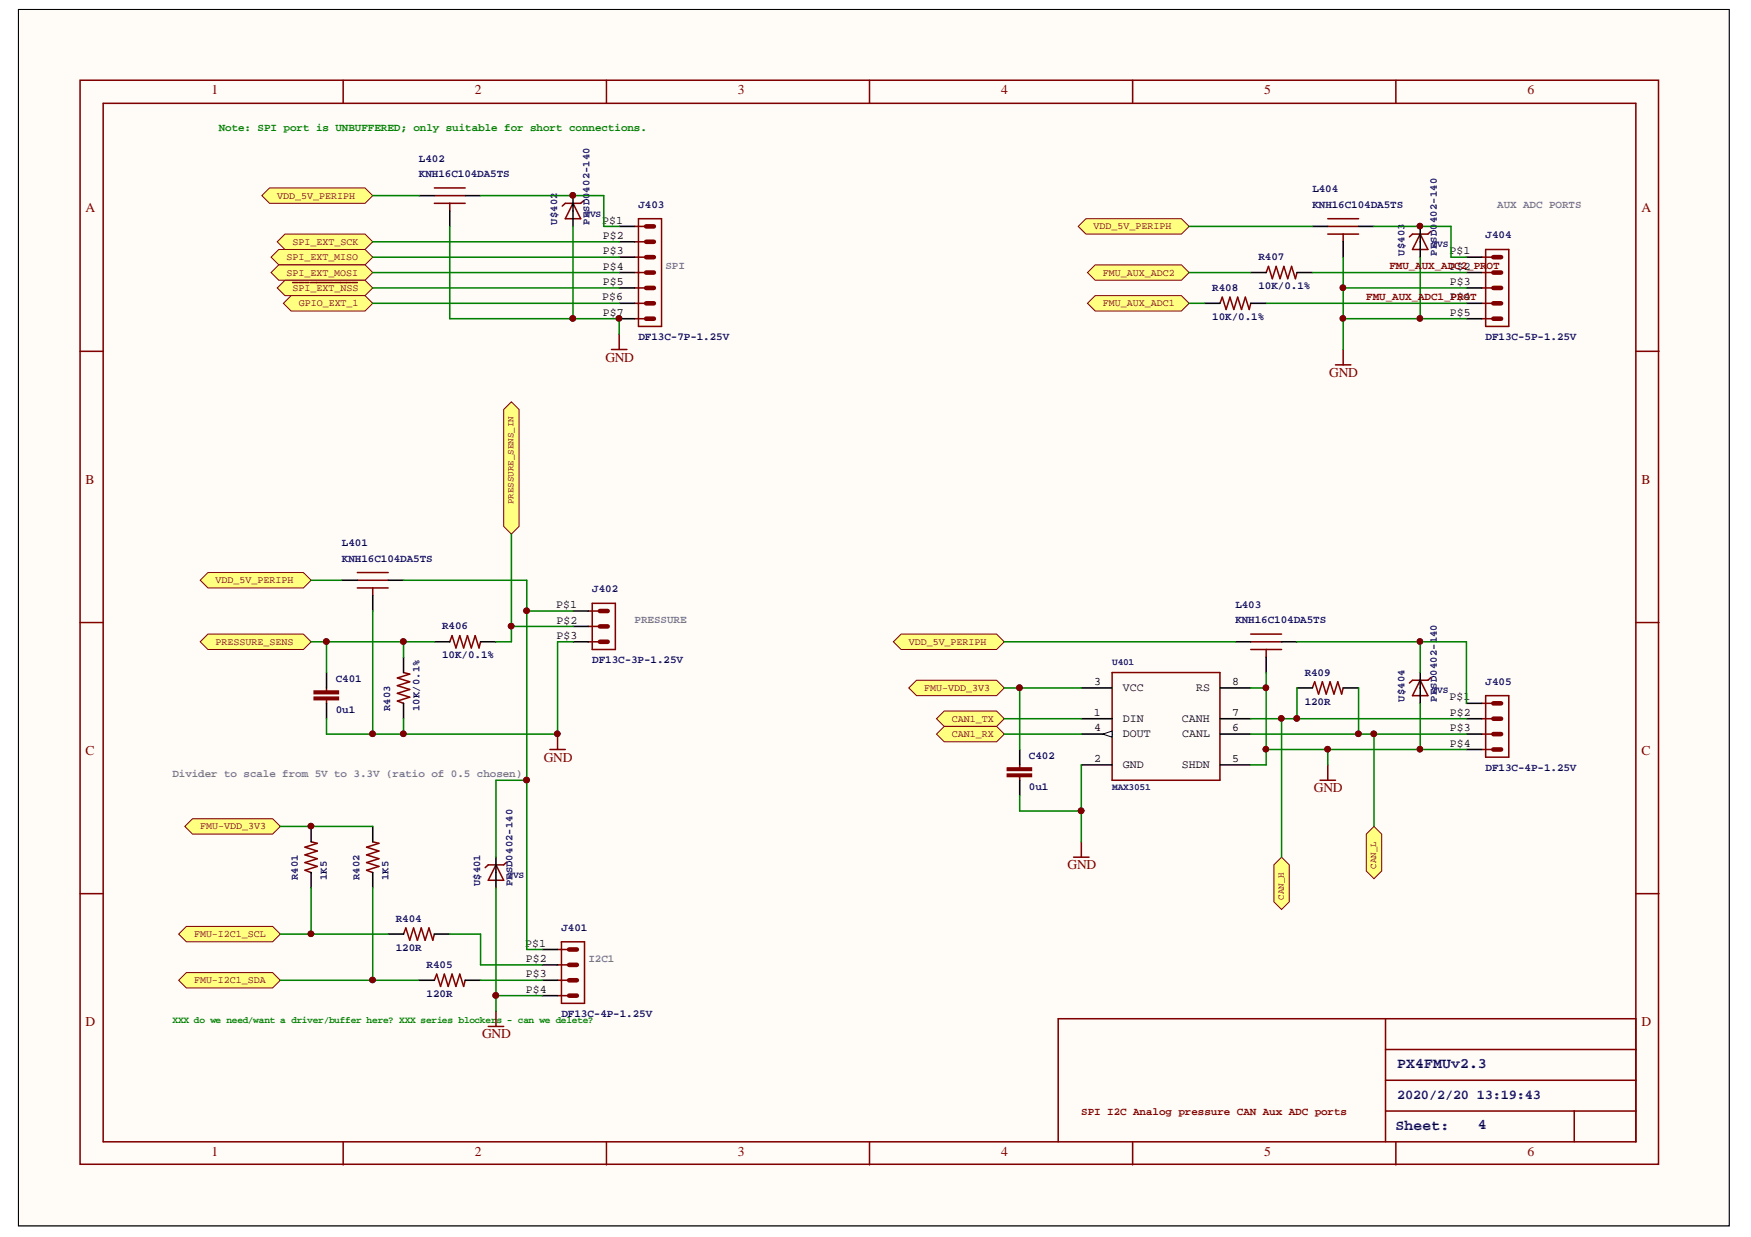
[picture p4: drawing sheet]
<svg xmlns="http://www.w3.org/2000/svg" width="297mm" height="210mm" viewBox="0 0 297 210" stroke-linecap="round" stroke-linejoin="round" font-family="sans-serif">
<defs><g id="words">
<g font-size="2.5" fill="#000080">
<text x="237" y="181.2">PX4FMUv2.3</text>
<text x="236.7" y="191.8">Sheet:</text>
<text x="250.7" y="191.7">4</text>
</g>
<g font-size="2.3" fill="#800000">
<text x="35.9" y="16">1</text>
<text x="80.5" y="16">2</text>
<text x="125.2" y="16">3</text>
<text x="169.8" y="16">4</text>
<text x="214.5" y="16">5</text>
<text x="259.1" y="16">6</text>
<text x="14.5" y="36.1">A</text>
<text x="278.4" y="36.1">A</text>
<text x="102.7" y="61.3">GND</text>
<text x="225.5" y="64">GND</text>
<text x="14.5" y="82.1">B</text>
<text x="278.4" y="82.1">B</text>
<text x="14.5" y="128.1">C</text>
<text x="92.2" y="129.2">GND</text>
<text x="278.4" y="128.1">C</text>
<text x="222.9" y="134.4">GND</text>
<text x="181.1" y="147.5">GND</text>
<text x="14.5" y="174.1">D</text>
<text x="81.8" y="176.2">GND</text>
<text x="278.4" y="174.1">D</text>
<text x="35.9" y="196.2">1</text>
<text x="80.5" y="196.2">2</text>
<text x="125.2" y="196.2">3</text>
<text x="169.8" y="196.2">4</text>
<text x="214.5" y="196.2">5</text>
<text x="259.1" y="196.2">6</text>
</g>
<g font-size="2.3" fill="#000080">
<text x="237" y="186.5">2020/2/20</text>
<text x="250.6" y="186.5">13:19:43</text>
</g>
<g font-size="2">
<text x="102.2" y="37.9">P$1</text>
<text x="102.2" y="40.5">P$2</text>
<text x="102.2" y="43.2">P$3</text>
<text x="102.2" y="45.8">P$4</text>
<text x="245.9" y="43.2">P$1</text>
<text x="246" y="45.8">P$2</text>
<text x="102.2" y="51">P$6</text>
<text x="102.2" y="48.4">P$5</text>
<text x="102.2" y="53.6">P$7</text>
<text x="246" y="48.4">P$3</text>
<text x="246" y="51">P$4</text>
<text x="246" y="53.6">P$5</text>
<text x="94.3" y="103.2">P$1</text>
<text x="94.4" y="105.8">P$2</text>
<text x="94.4" y="108.4">P$3</text>
<text x="185.6" y="116.3">3</text>
<text x="190.5" y="117.3">VCC</text>
<text x="202.9" y="117.3">RS</text>
<text x="209" y="116.3">8</text>
<text x="245.9" y="118.9">P$1</text>
<text x="185.6" y="121.5">1</text>
<text x="185.6" y="124.1">4</text>
<text x="190.5" y="122.5">DIN</text>
<text x="190.5" y="125.1">DOUT</text>
<text x="200.5" y="122.5">CANH</text>
<text x="200.5" y="125.1">CANL</text>
<text x="209" y="121.5">7</text>
<text x="209" y="124.1">6</text>
<text x="246" y="121.5">P$2</text>
<text x="246" y="124.1">P$3</text>
<text x="185.6" y="129.3">2</text>
<text x="190.5" y="130.4">GND</text>
<text x="200.5" y="130.4">SHDN</text>
<text x="209" y="129.3">5</text>
<text x="246" y="126.7">P$4</text>
<text x="89.1" y="160.6">P$1</text>
<text x="89.2" y="163.2">P$2</text>
<text x="89.2" y="165.9">P$3</text>
<text x="89.2" y="168.5">P$4</text>
</g>
<text font-size="1.9" fill="#008000" x="37.1" y="22.2">Note: SPI port is UNBUFFERED; only suitable for short connections.</text>
<g font-size="1.9" fill="#000080">
<text x="71.1" y="27.4">L402</text>
<text x="71.1" y="30">KNH16C104DA5TS</text>
<text x="108.3" y="35.2">J403</text>
<text x="222.6" y="32.6">L404</text>
<text x="222.6" y="35.2">KNH16C104DA5TS</text>
<text x="252" y="40.5">J404</text>
<text x="213.5" y="44.1">R407</text>
<text x="205.6" y="49.4">R408</text>
<text x="213.5" y="49.1">10K/0.1%</text>
<text x="108.3" y="57.7">DF13C-7P-1.25V</text>
<text x="205.6" y="54.3">10K/0.1%</text>
<text x="252" y="57.7">DF13C-5P-1.25V</text>
<text x="58" y="92.7">L401</text>
<text x="58" y="95.3">KNH16C104DA5TS</text>
<text x="100.5" y="100.5">J402</text>
<text x="75" y="106.8">R406</text>
<text x="209.6" y="103.1">L403</text>
<text x="209.6" y="105.7">KNH16C104DA5TS</text>
<text x="75" y="111.7">10K/0.1%</text>
<text x="100.5" y="112.6">DF13C-3P-1.25V</text>
<text x="57" y="115.8">C401</text>
<text x="221.3" y="114.6">R409</text>
<text x="221.3" y="119.6">120R</text>
<text x="252" y="116.2">J405</text>
<text x="57" y="121">0u1</text>
<text x="174.5" y="128.8">C402</text>
<text x="252" y="130.8">DF13C-4P-1.25V</text>
<text x="174.5" y="134">0u1</text>
<text x="67.2" y="156.4">R404</text>
<text x="67.2" y="161.3">120R</text>
<text x="95.2" y="157.9">J401</text>
<text x="72.4" y="164.2">R405</text>
<text x="72.4" y="169.2">120R</text>
<text x="95.2" y="172.6">DF13C-4P-1.25V</text>
</g>
<g font-size="1.9" fill="#808080">
<text x="254" y="35.2">AUX ADC PORTS</text>
<text x="112.9" y="45.7">SPI</text>
<text x="107.7" y="105.7">PRESSURE</text>
<text x="29.3" y="131.8">Divider to scale from 5V to 3.3V (ratio of 0.5 chosen)</text>
<text x="99.8" y="163.2">I2C1</text>
</g>
<g font-size="1.9" fill="#800000">
<text x="235.7" y="45.7">FMU_AUX_ADC2_PROT</text>
<text x="231.8" y="50.9">FMU_AUX_ADC1_PROT</text>
<text x="183.4" y="189.3">SPI I2C Analog pressure CAN Aux ADC ports</text>
</g>
<g font-size="1.8" fill="#000080">
<text x="100" y="32.7" transform="rotate(-90 100 32.7)">402-140</text>
<text x="94.5" y="38.2" transform="rotate(-90 94.5 38.2)">U$402</text>
<text x="100" y="38.2" transform="rotate(-90 100 38.2)">PESD0</text>
<text x="243.7" y="37.9" transform="rotate(-90 243.7 37.9)">402-140</text>
<text x="238.2" y="43.4" transform="rotate(-90 238.2 43.4)">U$403</text>
<text x="243.7" y="43.4" transform="rotate(-90 243.7 43.4)">PESD0</text>
<text x="238.2" y="119.1" transform="rotate(-90 238.2 119.1)">U$404</text>
<text x="243.7" y="119.1" transform="rotate(-90 243.7 119.1)">PESD0402-140</text>
<text x="66.2" y="120.7" transform="rotate(-90 66.2 120.7)">R403</text>
<text x="71.1" y="120.7" transform="rotate(-90 71.1 120.7)">10K/0.1%</text>
<text x="50.5" y="149.4" transform="rotate(-90 50.5 149.4)">R401</text>
<text x="55.5" y="149.4" transform="rotate(-90 55.5 149.4)">1K5</text>
<text x="61" y="149.4" transform="rotate(-90 61 149.4)">R402</text>
<text x="65.9" y="149.4" transform="rotate(-90 65.9 149.4)">1K5</text>
<text x="81.5" y="150.4" transform="rotate(-90 81.5 150.4)">U$401</text>
<text x="87" y="150.4" transform="rotate(-90 87 150.4)">PESD0402-140</text>
</g>
<g font-size="1.7" fill="#800000">
<text x="47" y="33.7">VDD_5V_PERIPH</text>
<text x="49.6" y="41.5">SPI_EXT_SCK</text>
<text x="185.5" y="38.9">VDD_5V_PERIPH</text>
<text x="48.6" y="44.1">SPI_EXT_MISO</text>
<text x="48.6" y="46.7">SPI_EXT_MOSI</text>
<text x="187.1" y="46.7">FMU_AUX_ADC2</text>
<text x="49.6" y="49.4">SPI_EXT_NSS</text>
<text x="50.7" y="52">GPIO_EXT_1</text>
<text x="187.1" y="52">FMU_AUX_ADC1</text>
<text x="36.6" y="99">VDD_5V_PERIPH</text>
<text x="36.6" y="109.4">PRESSURE_SENS</text>
<text x="154.2" y="109.4">VDD_5V_PERIPH</text>
<text x="156.8" y="117.2">FMU-VDD_3V3</text>
<text x="161.5" y="122.5">CAN1_TX</text>
<text x="161.5" y="125.1">CAN1_RX</text>
<text x="34" y="140.7">FMU-VDD_3V3</text>
<text x="32.9" y="159">FMU-I2C1_SCL</text>
<text x="32.9" y="166.8">FMU-I2C1_SDA</text>
</g>
<g font-size="1.6" fill="#000080">
<text x="99.2" y="36.7">TVS</text>
<text x="242.9" y="42">TVS</text>
<text x="188.7" y="112.8">U401</text>
<text x="242.9" y="117.7">TVS</text>
<text x="188.7" y="134">MAX3051</text>
<text x="86.1" y="149">TVS</text>
</g>
<g font-size="1.6" fill="#008000">
<text x="29.3" y="173.7">XXX do we need/want a driver/buffer here? XXX series blocker</text>
<text x="84.2" y="173.7">s - can we delete?</text>
</g>
<g font-size="1.5" fill="#800000">
<text x="87.1" y="85.6" transform="rotate(-90 87.1 85.6)">PRESSURE_SENS_IN</text>
<text x="233.5" y="147.4" transform="rotate(-90 233.5 147.4)">CAN_L</text>
<text x="217.8" y="152.7" transform="rotate(-90 217.8 152.7)">CAN_H</text>
</g>
</g></defs>
<path d="M3.1 1.6h290.2v206.4h-290.2z" fill="#fffcf8" stroke="#000" stroke-width=".17"/>
<g fill="#000080" stroke="#000080" stroke-width=".17">
<circle cx="52.7" cy="158.5" r=".48"/>
<circle cx="52.7" cy="140.2" r=".48"/>
<circle cx="55.4" cy="108.9" r=".48"/>
<circle cx="63.2" cy="166.3" r=".48"/>
<circle cx="63.2" cy="124.5" r=".48"/>
<circle cx="68.4" cy="124.5" r=".48"/>
<circle cx="68.4" cy="108.9" r=".48"/>
<circle cx="84.1" cy="168.9" r=".48"/>
<circle cx="86.7" cy="106.2" r=".48"/>
<circle cx="89.3" cy="132.4" r=".48"/>
<circle cx="89.3" cy="103.6" r=".48"/>
<circle cx="94.5" cy="124.5" r=".47"/>
<circle cx="97.2" cy="54" r=".48"/>
<circle cx="97.2" cy="33.1" r=".48"/>
<circle cx="105" cy="54" r=".48"/>
<circle cx="172.9" cy="116.7" r=".48"/>
<circle cx="183.4" cy="137.6" r=".48"/>
<circle cx="214.7" cy="127.1" r=".47"/>
<circle cx="214.7" cy="116.7" r=".48"/>
<circle cx="217.4" cy="121.9" r=".47"/>
<circle cx="220" cy="121.9" r=".48"/>
<circle cx="225.2" cy="127.1" r=".48"/>
<circle cx="227.8" cy="54" r=".47"/>
<circle cx="227.8" cy="48.8" r=".48"/>
<circle cx="230.4" cy="124.5" r=".48"/>
<circle cx="233.1" cy="124.5" r=".48"/>
<circle cx="240.9" cy="127.1" r=".47"/>
<circle cx="240.9" cy="108.9" r=".47"/>
<circle cx="240.9" cy="54" r=".47"/>
<circle cx="240.9" cy="38.4" r=".47"/>
</g>
<g fill="none" stroke="#800000" stroke-width=".26">
<path d="M73.7 34.5h5.2M73.7 31.9h5.2M73.7 33.2h5.2M76.3 34.5v1.3M107.7 38.4h1.9M108.3 37.1h3.9v18.3h-3.9zM107.7 41h1.9M107.7 43.6h1.9M107.7 46.2h1.9M107.7 48.9h1.9M107.7 51.5h1.9M107.7 54.1h1.9"/>
<path d="M60.6 99.8h5.2M60.6 97.2h5.2M60.6 98.5h5.2M63.2 99.8v1.3M55.4 116.7v.6M55.4 118.8v.5M68.5 114.1l1 .3-2.1 .6 2.1 .7-2.1 .6 2.1 .7-2.1 .7 2.1 .6-2.1 .7 1.1 .3M76.3 108.9l.4-1 .6 2 .7-2 .6 2 .7-2 .7 2 .6-2 .7 2 .2-1M99.8 103.7h2M99.8 106.3h2M99.8 108.9h2M100.5 102.4h3.9v7.8h-3.9z"/>
<path d="M188.7 114.1h18.3v18.3h-18.3zM222.6 116.7l.4-1 .7 2.1 .6-2.1 .7 2.1 .6-2.1 .7 2.1 .6-2.1 .7 2.1 .3-1.1M68.5 158.5l.3-1 .7 2.1 .7-2.1 .6 2.1 .7-2.1 .6 2.1 .7-2.1 .6 2.1 .3-1.1M95.2 159.8h4v10.5h-4zM73.7 166.3l.4-1 .6 2.1 .7-2.1 .6 2.1 .7-2.1 .6 2.1 .7-2.1 .6 2.1 .3-1.1M94.6 161.1h1.9M94.6 163.7h1.9M94.6 166.3h1.9M94.6 168.9h1.9"/>
</g>
<g fill="none" stroke="#000" stroke-width=".26">
<path d="M71.1 33.2h2.6M76.3 35.8v2.6M78.9 33.2h2.6M105 38.4h2.7M105 41h2.7M105 43.6h2.7M105 46.2h2.7M105 48.9h2.7M105 51.5h2.7M105 54.1h2.7M58 98.5h2.6M65.8 98.5h2.7"/>
<path d="M55.4 114.1v2.6M55.4 119.3v2.7M63.2 101.1v2.6M68.5 111.5v2.6M68.5 119.3v2.7M73.7 108.9h2.6M81.5 108.9h2.6M97.2 108.9h2.6M97.2 103.7h2.6M97.2 106.3h2.6M220 116.7h2.6M227.9 116.7h2.6"/>
<path d="M183.4 122h5.3M183.4 124.6h5.3M65.8 158.5h2.7M73.7 158.5h2.6M71.1 166.3h2.6M78.9 166.3h2.6M92 166.3h2.6M92 161.1h2.6M92 163.7h2.6M92 168.9h2.6"/>
</g>
<g fill="#800000" stroke="#800000" stroke-width=".26">
<path d="M53.3 118.3h4.1v.4h-4.1z"/>
<path d="M53.3 117.3h4.1v.4h-4.1z"/>
</g>
<g fill="none" stroke="#800000" stroke-width=".78">
<path d="M109.6 38.4h1.3M109.6 41h1.3M109.6 43.6h1.3M109.6 46.2h1.3M109.6 48.9h1.3M109.6 51.5h1.3M109.6 54.1h1.3M101.8 103.7h1.3M101.8 106.3h1.3M101.8 108.9h1.3M96.5 161.1h1.4M96.5 163.7h1.4"/>
<path d="M96.5 166.3h1.4M96.5 168.9h1.4"/>
</g>
<path d="M187.1 124.6l1.6-.6v1.1z" fill="#fffcf8"/>
<path d="M187.1 124.6l1.6-.6v1.1z" fill="none" stroke="#000" stroke-width=".17"/>
<g fill="none" stroke="#000" stroke-width=".26">
<path d="M97.2 33.2v5.2M222.6 38.4h2.6M230.5 38.4h2.6M240.9 38.4v5.2M204.3 51.5h2.7M212.2 46.2h2.6M212.2 51.5h2.6M220 46.2h2.6M227.9 41v2.6M248.8 43.6h2.6M248.8 46.2h2.6M248.8 48.9h2.6"/>
<path d="M248.8 51.5h2.6M248.8 54.1h2.6M183.4 116.7h5.3M207 116.7h5.2M209.6 108.9h2.6M214.8 111.5v2.6M217.4 108.9h2.6M240.9 114.1v5.2M248.8 119.3h2.6M173 127.2v2.6M173 132.4v2.6M183.4 129.8h5.3"/>
<path d="M207 129.8h5.2M207 122h5.2M207 124.6h5.2M248.8 122h2.6M248.8 124.6h2.6M248.8 127.2h2.6M52.8 140.2v2.6M52.8 148.1v2.6M63.2 140.2v2.6M63.2 148.1v2.6M84.1 145.5v5.2"/>
</g>
<g fill="none" stroke="#800000" stroke-width=".26">
<path d="M97.2 34.5l1.3 2.6h-2.6zM99 34l-.5 .5h-2.6l-.5 .5M225.2 39.7h5.3M225.2 37.1h5.3M225.2 38.4h5.3M227.9 39.7v1.3M240.9 39.7l1.3 2.6h-2.6zM242.8 39.3l-.6 .4h-2.6l-.5 .5M103.7 59.3h2.6M105 56.7v2.6M207 51.5l.3-1.1 .7 2.1 .7-2.1 .6 2.1 .7-2.1 .6 2.1 .7-2.1 .6 2.1 .3-1M214.8 46.2l.4-1 .6 2.1 .7-2.1 .6 2.1 .7-2.1 .6 2.1 .7-2.1 .7 2.1 .2-1.1"/>
<path d="M227.9 59.3v2.6M251.4 43.6h1.9M251.4 46.2h1.9M251.4 48.9h1.9M251.4 51.5h1.9M251.4 54.1h1.9M252 42.3h3.9v13.1h-3.9zM226.6 61.9h2.6M212.2 110.2h5.2M212.2 107.6h5.2M212.2 108.9h5.2M214.8 110.2v1.3"/>
<path d="M240.9 115.4l1.3 2.6h-2.6zM242.8 115l-.6 .4h-2.6l-.5 .5M251.4 119.3h1.9M252 118h3.9v10.5h-3.9zM93.3 127.2h2.6M94.6 124.6v2.6M173 129.8v.5M173 131.9v.5M223.9 132.4h2.7M225.2 129.8v2.6M251.4 122h1.9M251.4 124.6h1.9"/>
<path d="M251.4 127.2h1.9M52.8 142.8l1 .3-2.1 .7 2.1 .6-2.1 .7 2.1 .6-2.1 .7 2.1 .6-2.1 .7 1.1 .4M63.2 142.8l1.1 .3-2.1 .7 2.1 .6-2.1 .7 2.1 .6-2.1 .7 2.1 .6-2.1 .7 1 .4M84.1 146.8l1.3 2.6h-2.6zM86 146.3l-.6 .5h-2.6l-.5 .4M182.1 145.5h2.6M183.4 142.8v2.7M82.8 174.2h2.6M84.1 171.6v2.6"/>
</g>
<path d="M253.3 43.6h1.3M253.3 46.2h1.3M253.3 48.9h1.3M253.3 51.5h1.3M253.3 54.1h1.3M253.3 119.3h1.3M253.3 122h1.3M253.3 124.6h1.3M253.3 127.2h1.3" fill="none" stroke="#800000" stroke-width=".78"/>
<g fill="#800000" stroke="#800000" stroke-width=".26">
<path d="M170.9 131.4h4.1v.4h-4.1z"/>
<path d="M170.9 130.3h4.1v.4h-4.1z"/>
</g>
<g fill="none" stroke="#008000" stroke-width=".26">
<path d="M76.3 38.4v15.7h28.7v2.6M97.2 38.4v15.7M227.9 54.1h20.9M227.9 43.6v15.7M227.9 48.9h20.9M240.9 43.6v10.5M63.2 103.7v20.9M97.2 108.9h-2.6v15.7h-39.2v-2.6M212.2 116.7h2.6M214.8 114.1v15.7h-2.6M240.9 119.3v7.9M68.5 122v2.6"/>
<path d="M173 135v2.6h10.4M183.4 129.8v13M214.8 127.2h34M225.2 127.2v2.6M84.1 150.7v20.9M84.1 168.9h7.9"/>
</g>
<g fill="#800000" stroke="#800000" stroke-width=".17">
<circle cx="68.4" cy="124.5" r=".48"/>
<circle cx="94.5" cy="124.5" r=".47"/>
<circle cx="63.2" cy="124.5" r=".48"/>
<circle cx="105" cy="54" r=".48"/>
<circle cx="97.2" cy="54" r=".48"/>
<circle cx="84.1" cy="168.9" r=".48"/>
<circle cx="183.4" cy="137.6" r=".48"/>
<circle cx="214.7" cy="127.1" r=".47"/>
<circle cx="225.2" cy="127.1" r=".48"/>
<circle cx="214.7" cy="116.7" r=".48"/>
<circle cx="240.9" cy="127.1" r=".47"/>
<circle cx="227.8" cy="54" r=".47"/>
<circle cx="227.8" cy="48.8" r=".48"/>
<circle cx="240.9" cy="54" r=".47"/>
</g>
<path d="M44.4 33.2l1.3-1.3h16.2l1.3 1.3-1.3 1.3h-16.2z" fill-rule="evenodd" fill="#ffff80" stroke="#800000" stroke-width=".17"/>
<path d="M63.2 33.2h7.9" fill="none" stroke="#008000" stroke-width=".26"/>
<path d="M34 98.5l1.3-1.3h16.2l1.3 1.3-1.3 1.3h-16.2z" fill-rule="evenodd" fill="#ffff80" stroke="#800000" stroke-width=".17"/>
<path d="M52.8 98.5h5.2" fill="none" stroke="#008000" stroke-width=".26"/>
<path d="M151.6 108.9l1.3-1.3h16.2l1.3 1.3-1.3 1.3h-16.2z" fill-rule="evenodd" fill="#ffff80" stroke="#800000" stroke-width=".17"/>
<path d="M170.4 108.9h39.2" fill="none" stroke="#008000" stroke-width=".26"/>
<path d="M182.9 38.4l1.3-1.3h16.2l1.3 1.3-1.3 1.3h-16.2z" fill-rule="evenodd" fill="#ffff80" stroke="#800000" stroke-width=".17"/>
<path d="M201.7 38.4h20.9" fill="none" stroke="#008000" stroke-width=".26"/>
<path d="M34 108.9l1.3-1.3h16.2l1.3 1.3-1.3 1.3h-16.2z" fill-rule="evenodd" fill="#ffff80" stroke="#800000" stroke-width=".17"/>
<path d="M52.8 108.9h20.9M55.4 108.9v5.2M68.5 108.9v2.6" fill="none" stroke="#008000" stroke-width=".26"/>
<g fill="#800000" stroke="#800000" stroke-width=".17">
<circle cx="68.4" cy="108.9" r=".48"/>
<circle cx="55.4" cy="108.9" r=".48"/>
</g>
<path d="M85.4 69.5l1.3-1.3 1.4 1.3v19.8l-1.4 1.3-1.3-1.3z" fill-rule="evenodd" fill="#ffff80" stroke="#800000" stroke-width=".17"/>
<path d="M86.7 90.6v18.3h-2.6M86.7 106.3h10.5" fill="none" stroke="#008000" stroke-width=".26"/>
<circle cx="86.7" cy="106.2" r=".48" fill="#800000" stroke="#800000" stroke-width=".17"/>
<path d="M46 43.6l1.3-1.3h14.6l1.3 1.3-1.3 1.3h-14.6z" fill-rule="evenodd" fill="#ffff80" stroke="#800000" stroke-width=".17"/>
<path d="M63.2 43.6h41.8" fill="none" stroke="#008000" stroke-width=".26"/>
<path d="M46 46.2l1.3-1.3h14.6l1.3 1.3-1.3 1.4h-14.6z" fill-rule="evenodd" fill="#ffff80" stroke="#800000" stroke-width=".17"/>
<path d="M63.2 46.2h41.8" fill="none" stroke="#008000" stroke-width=".26"/>
<path d="M47 41l1.3-1.3h13.6l1.3 1.3-1.3 1.3h-13.6z" fill-rule="evenodd" fill="#ffff80" stroke="#800000" stroke-width=".17"/>
<path d="M63.2 41h41.8" fill="none" stroke="#008000" stroke-width=".26"/>
<path d="M47 48.9l1.3-1.3h13.6l1.3 1.3-1.3 1.3h-13.6z" fill-rule="evenodd" fill="#ffff80" stroke="#800000" stroke-width=".17"/>
<path d="M49.6 47.9h.9M50.7 47.9h.8M51.7 47.9h.7M52.7 47.9h1.9M54.7 47.9h1M55.7 47.9h.9M56.8 47.9h1.9M58.8 47.9h.8M59.8 47.9h.8" fill="none" stroke="#800000" stroke-width=".26"/>
<path d="M81.5 33.2h20.9v5.2h2.6M63.2 48.9h41.8" fill="none" stroke="#008000" stroke-width=".26"/>
<circle cx="97.2" cy="33.1" r=".48" fill="#800000" stroke="#800000" stroke-width=".17"/>
<path d="M154.2 116.7l1.3-1.3h13.6l1.3 1.3-1.3 1.3h-13.6z" fill-rule="evenodd" fill="#ffff80" stroke="#800000" stroke-width=".17"/>
<path d="M170.4 116.7h13M173 116.7v10.5" fill="none" stroke="#008000" stroke-width=".26"/>
<circle cx="172.9" cy="116.7" r=".48" fill="#800000" stroke="#800000" stroke-width=".17"/>
<path d="M31.4 140.2l1.3-1.3h13.5l1.4 1.3-1.4 1.3h-13.5z" fill-rule="evenodd" fill="#ffff80" stroke="#800000" stroke-width=".17"/>
<path d="M47.6 140.2h15.6" fill="none" stroke="#008000" stroke-width=".26"/>
<circle cx="52.7" cy="140.2" r=".48" fill="#800000" stroke="#800000" stroke-width=".17"/>
<path d="M30.3 158.5l1.3-1.3h14.6l1.4 1.3-1.4 1.3h-14.6z" fill-rule="evenodd" fill="#ffff80" stroke="#800000" stroke-width=".17"/>
<path d="M47.6 158.5h18.2M52.8 150.7v7.8" fill="none" stroke="#008000" stroke-width=".26"/>
<circle cx="52.7" cy="158.5" r=".48" fill="#800000" stroke="#800000" stroke-width=".17"/>
<path d="M30.3 166.3l1.3-1.3h14.6l1.4 1.3-1.4 1.3h-14.6z" fill-rule="evenodd" fill="#ffff80" stroke="#800000" stroke-width=".17"/>
<path d="M63.2 150.7v15.6M76.3 158.5h5.2v5.2h10.5M47.6 166.3h23.5M81.5 166.3h10.5" fill="none" stroke="#008000" stroke-width=".26"/>
<circle cx="63.2" cy="166.3" r=".48" fill="#800000" stroke="#800000" stroke-width=".17"/>
<path d="M158.9 122l1.3-1.3h8.9l1.3 1.3-1.3 1.3h-8.9z" fill-rule="evenodd" fill="#ffff80" stroke="#800000" stroke-width=".17"/>
<path d="M170.4 122h13" fill="none" stroke="#008000" stroke-width=".26"/>
<path d="M158.9 124.6l1.3-1.3h8.9l1.3 1.3-1.3 1.3h-8.9z" fill-rule="evenodd" fill="#ffff80" stroke="#800000" stroke-width=".17"/>
<path d="M170.4 124.6h13" fill="none" stroke="#008000" stroke-width=".26"/>
<path d="M216.1 146.8l1.3-1.3 1.3 1.3v6.2l-1.3 1.3-1.3-1.3z" fill-rule="evenodd" fill="#ffff80" stroke="#800000" stroke-width=".17"/>
<path d="M220 116.7v5.3M212.2 122h36.6M217.4 122v23.5" fill="none" stroke="#008000" stroke-width=".26"/>
<g fill="#800000" stroke="#800000" stroke-width=".17">
<circle cx="220" cy="121.9" r=".48"/>
<circle cx="217.4" cy="121.9" r=".47"/>
</g>
<path d="M231.8 141.5l1.3-1.3 1.3 1.3v6.3l-1.3 1.3-1.3-1.3z" fill-rule="evenodd" fill="#ffff80" stroke="#800000" stroke-width=".17"/>
<path d="M230.5 116.7v7.9M212.2 124.6h36.6M233.1 124.6v15.6" fill="none" stroke="#008000" stroke-width=".26"/>
<g fill="#800000" stroke="#800000" stroke-width=".17">
<circle cx="230.4" cy="124.5" r=".48"/>
<circle cx="233.1" cy="124.5" r=".48"/>
</g>
<path d="M184.5 51.5l1.3-1.3h14.6l1.3 1.3-1.3 1.3h-14.6z" fill-rule="evenodd" fill="#ffff80" stroke="#800000" stroke-width=".17"/>
<path d="M201.7 51.5h2.6" fill="none" stroke="#008000" stroke-width=".26"/>
<path d="M184.5 46.2l1.3-1.3h14.6l1.3 1.3-1.3 1.4h-14.6z" fill-rule="evenodd" fill="#ffff80" stroke="#800000" stroke-width=".17"/>
<path d="M233.1 38.4h13v5.2h2.7M201.7 46.2h10.5M214.8 51.5h34M222.6 46.2h26.2M68.5 98.5h20.9v62.6h2.6M89.4 103.7h7.8M220 108.9h28.8v10.4M240.9 108.9v5.2M89.4 132.4h-5.3v13.1" fill="none" stroke="#008000" stroke-width=".26"/>
<g fill="#800000" stroke="#800000" stroke-width=".17">
<circle cx="240.9" cy="38.4" r=".47"/>
<circle cx="240.9" cy="108.9" r=".47"/>
<circle cx="89.3" cy="103.6" r=".48"/>
<circle cx="89.3" cy="132.4" r=".48"/>
</g>
<path d="M48.1 51.5l1.3-1.3h12.5l1.3 1.3-1.3 1.3h-12.5z" fill-rule="evenodd" fill="#ffff80" stroke="#800000" stroke-width=".17"/>
<path d="M63.2 51.5h41.8" fill="none" stroke="#008000" stroke-width=".26"/>
<g fill="none" stroke="#800000" stroke-width=".26">
<path d="M13.6 13.6h267.7v184h-267.7zM17.5 17.5h260v176.2h-260zM58.2 13.6v3.9M102.9 13.6v3.9M147.5 13.6v3.9M192.1 13.6v3.9M236.8 13.6v3.9M13.6 59.6h3.9M277.5 59.6h3.9M13.6 105.6h3.9M277.5 105.6h3.9M13.6 151.6h3.9"/>
<path d="M277.5 151.6h3.9M235 172.9v20.8M235 178.1h42.5M277.5 172.9h-98v20.8M58.2 193.7v4M102.9 193.7v4M147.5 193.7v4M192.1 193.7v4M235 188.5h42.5M235 183.3h42.5M236.8 193.7v4M267.1 188.5v5.2"/>
</g>
<use href="#words"/>
</svg>
